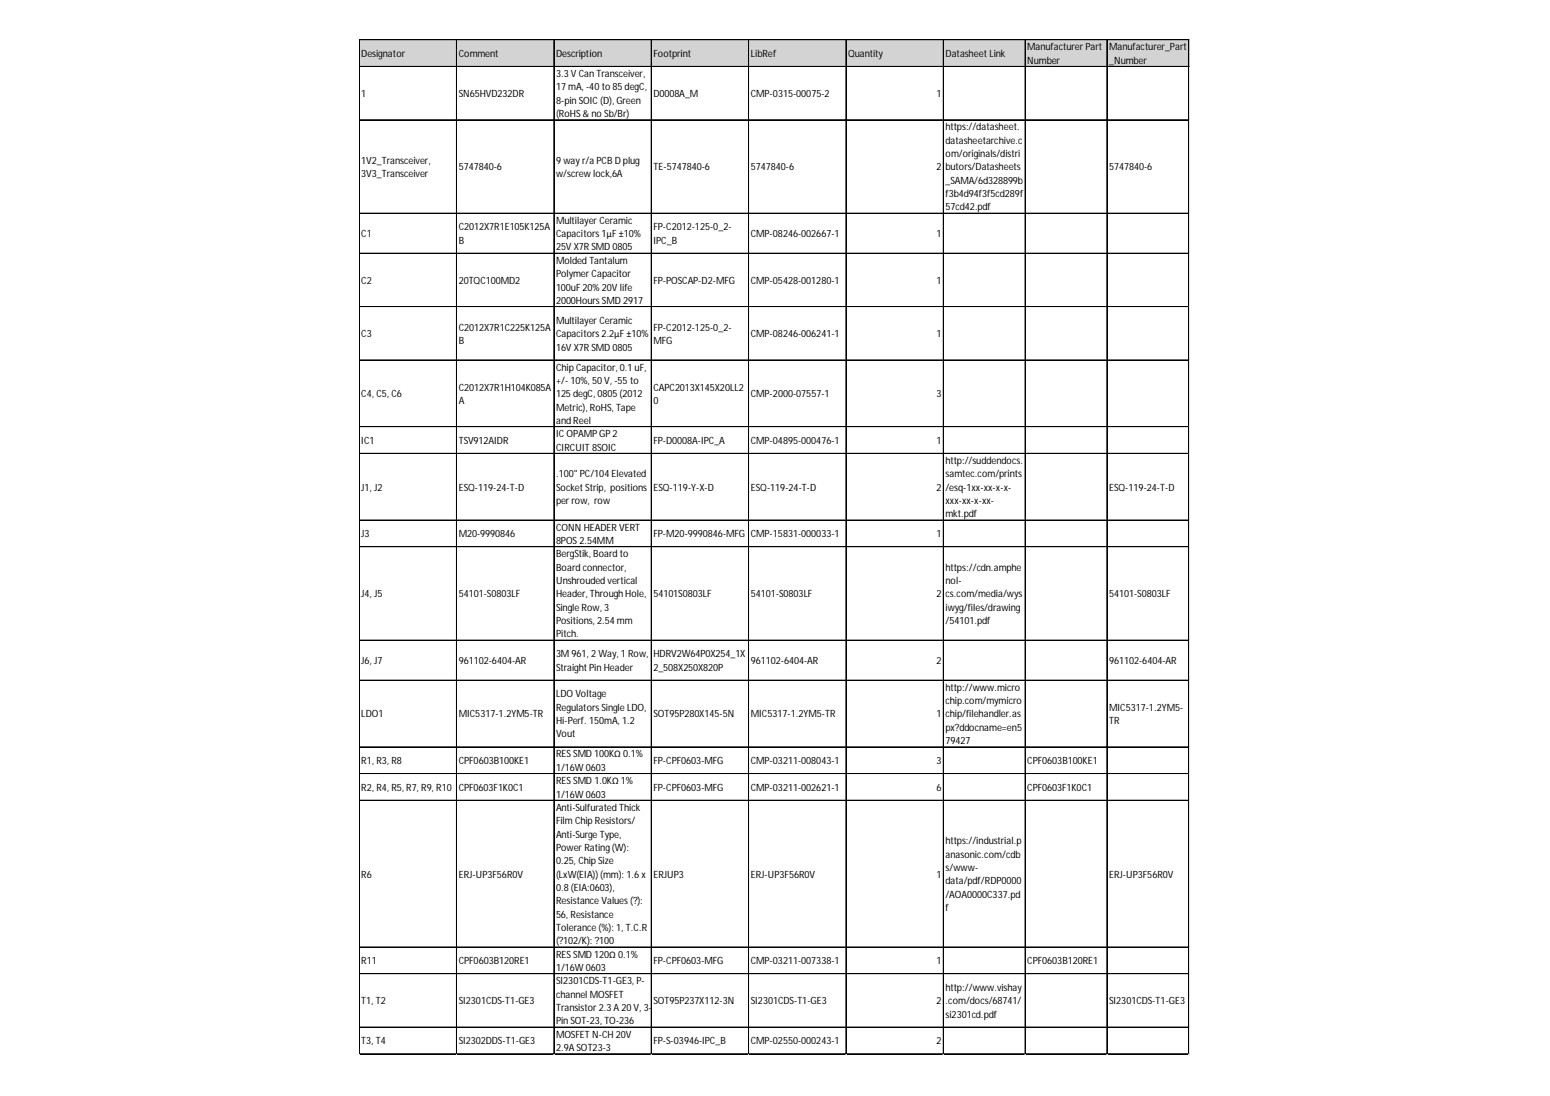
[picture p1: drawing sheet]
<svg xmlns="http://www.w3.org/2000/svg" width="297mm" height="210mm" viewBox="0 0 297 210" stroke-linecap="round" stroke-linejoin="round" font-family="sans-serif">
<defs><g id="words">
<g font-size="1.9">
<text x="69.2" y="10.9">Designator</text>
<text x="87.9" y="10.9">Comment</text>
<text x="106.6" y="10.9">Description</text>
<text x="125.2" y="10.9">Footprint</text>
<text x="143.9" y="10.9">LibRef</text>
<text x="162.5" y="10.9">Quantity</text>
<text x="181.2" y="10.9">Datasheet Link</text>
<text x="196.9" y="9.6">Manufacturer Part</text>
<text x="212.5" y="9.6">Manufacturer_Part</text>
<text x="106.6" y="14.8">3.3 V Can Transceiver,</text>
<text x="106.6" y="17.3">17 mA, -40 to 85 degC,</text>
<text x="196.9" y="12.2">Number</text>
<text x="212.5" y="12.2">_Number</text>
<text x="69.2" y="18.6">1</text>
<text x="87.9" y="18.6">SN65HVD232DR</text>
<text x="106.6" y="19.9">8-pin SOIC (D), Green</text>
<text x="106.6" y="22.4">(RoHS &amp; no Sb/Br)</text>
<text x="125.2" y="18.6">D0008A_M</text>
<text x="143.9" y="18.6">CMP-0315-00075-2</text>
<text x="179.5" y="18.6">1</text>
<text x="181.2" y="25">https://datasheet.</text>
<text x="181.2" y="27.5">datasheetarchive.c</text>
<text x="69.2" y="31.4">1V2_Transceiver,</text>
<text x="69.2" y="33.9">3V3_Transceiver</text>
<text x="87.9" y="32.6">5747840-6</text>
<text x="106.6" y="31.4">9 way r/a PCB D plug</text>
<text x="106.6" y="33.9">w/screw lock,6A</text>
<text x="125.2" y="32.6">TE-5747840-6</text>
<text x="143.9" y="32.6">5747840-6</text>
<text x="179.5" y="32.6">2</text>
<text x="181.2" y="30.1">om/originals/distri</text>
<text x="181.2" y="32.6">butors/Datasheets</text>
<text x="181.2" y="35.2">_SAMA/6d328899b</text>
<text x="212.5" y="32.6">5747840-6</text>
<text x="181.2" y="37.8">f3b4d94f3f5cd289f</text>
<text x="181.2" y="40.3">57cd42.pdf</text>
<text x="69.2" y="45.4">C1</text>
<text x="87.9" y="44.1">C2012X7R1E105K125A</text>
<text x="87.9" y="46.7">B</text>
<text x="106.6" y="42.9">Multilayer Ceramic</text>
<text x="106.6" y="45.4">Capacitors 1μF ±10%</text>
<text x="106.6" y="48">25V X7R SMD 0805</text>
<text x="125.2" y="44.1">FP-C2012-125-0_2-</text>
<text x="125.2" y="46.7">IPC_B</text>
<text x="143.9" y="45.4">CMP-08246-002667-1</text>
<text x="179.5" y="45.4">1</text>
<text x="106.6" y="50.5">Molded Tantalum</text>
<text x="106.6" y="53.1">Polymer Capacitor</text>
<text x="69.2" y="54.4">C2</text>
<text x="87.9" y="54.4">20TQC100MD2</text>
<text x="106.6" y="55.6">100uF 20% 20V life</text>
<text x="106.6" y="58.2">2000Hours SMD 2917</text>
<text x="125.2" y="54.4">FP-POSCAP-D2-MFG</text>
<text x="143.9" y="54.4">CMP-05428-001280-1</text>
<text x="179.5" y="54.4">1</text>
<text x="69.2" y="64.6">C3</text>
<text x="87.9" y="63.3">C2012X7R1C225K125A</text>
<text x="87.9" y="65.9">B</text>
<text x="106.6" y="62">Multilayer Ceramic</text>
<text x="106.6" y="64.6">Capacitors 2.2μF ±10%</text>
<text x="125.2" y="63.3">FP-C2012-125-0_2-</text>
<text x="125.2" y="65.9">MFG</text>
<text x="143.9" y="64.6">CMP-08246-006241-1</text>
<text x="179.5" y="64.6">1</text>
<text x="106.6" y="67.1">16V X7R SMD 0805</text>
<text x="106.6" y="71">Chip Capacitor, 0.1 uF,</text>
<text x="69.2" y="76.1">C4, C5, C6</text>
<text x="87.9" y="74.8">C2012X7R1H104K085A</text>
<text x="87.9" y="77.4">A</text>
<text x="106.6" y="73.5">+/- 10%, 50 V, -55 to</text>
<text x="106.6" y="76.1">125 degC, 0805 (2012</text>
<text x="125.2" y="74.8">CAPC2013X145X20LL2</text>
<text x="125.2" y="77.4">0</text>
<text x="143.9" y="76.1">CMP-2000-07557-1</text>
<text x="179.5" y="76.1">3</text>
<text x="106.6" y="78.6">Metric), RoHS, Tape</text>
<text x="106.6" y="81.2">and Reel</text>
<text x="106.6" y="83.7">IC OPAMP GP 2</text>
<text x="69.2" y="85">IC1</text>
<text x="87.9" y="85">TSV912AIDR</text>
<text x="106.6" y="86.3">CIRCUIT 8SOIC</text>
<text x="125.2" y="85">FP-D0008A-IPC_A</text>
<text x="143.9" y="85">CMP-04895-000476-1</text>
<text x="179.5" y="85">1</text>
<text x="181.2" y="88.9">http://suddendocs.</text>
<text x="69.2" y="94">J1, J2</text>
<text x="87.9" y="94">ESQ-119-24-T-D</text>
<text x="106.6" y="91.4">.100&quot; PC/104 Elevated</text>
<text x="106.6" y="94">Socket Strip, positions</text>
<text x="125.2" y="94">ESQ-119-Y-X-D</text>
<text x="143.9" y="94">ESQ-119-24-T-D</text>
<text x="179.5" y="94">2</text>
<text x="181.2" y="91.4">samtec.com/prints</text>
<text x="181.2" y="94">/esq-1xx-xx-x-x-</text>
<text x="212.5" y="94">ESQ-119-24-T-D</text>
<text x="106.6" y="96.5">per row, row</text>
<text x="106.6" y="101.6">CONN HEADER VERT</text>
<text x="181.2" y="96.5">xxx-xx-x-xx-</text>
<text x="181.2" y="99.1">mkt.pdf</text>
<text x="69.2" y="102.9">J3</text>
<text x="87.9" y="102.9">M20-9990846</text>
<text x="106.6" y="104.2">8POS 2.54MM</text>
<text x="106.6" y="106.7">BergStik, Board to</text>
<text x="125.2" y="102.9">FP-M20-9990846-MFG</text>
<text x="143.9" y="102.9">CMP-15831-000033-1</text>
<text x="179.5" y="102.9">1</text>
<text x="106.6" y="109.3">Board connector,</text>
<text x="106.6" y="111.9">Unshrouded vertical</text>
<text x="181.2" y="109.3">https://cdn.amphe</text>
<text x="181.2" y="111.9">nol-</text>
<text x="69.2" y="114.4">J4, J5</text>
<text x="87.9" y="114.4">54101-S0803LF</text>
<text x="106.6" y="114.4">Header, Through Hole,</text>
<text x="106.6" y="117">Single Row, 3</text>
<text x="106.6" y="119.5">Positions, 2.54 mm</text>
<text x="125.2" y="114.4">54101S0803LF</text>
<text x="143.9" y="114.4">54101-S0803LF</text>
<text x="179.5" y="114.4">2</text>
<text x="181.2" y="114.4">cs.com/media/wys</text>
<text x="181.2" y="117">iwyg/files/drawing</text>
<text x="181.2" y="119.5">/54101.pdf</text>
<text x="212.5" y="114.4">54101-S0803LF</text>
<text x="106.6" y="122.1">Pitch.</text>
<text x="106.6" y="125.9">3M 961, 2 Way, 1 Row,</text>
<text x="125.2" y="125.9">HDRV2W64P0X254_1X</text>
<text x="69.2" y="127.2">J6, J7</text>
<text x="87.9" y="127.2">961102-6404-AR</text>
<text x="106.6" y="128.5">Straight Pin Header</text>
<text x="125.2" y="128.5">2_508X250X820P</text>
<text x="143.9" y="127.2">961102-6404-AR</text>
<text x="179.5" y="127.2">2</text>
<text x="212.5" y="127.2">961102-6404-AR</text>
<text x="69.2" y="137.4">LDO1</text>
<text x="87.9" y="137.4">MIC5317-1.2YM5-TR</text>
<text x="106.6" y="133.6">LDO Voltage</text>
<text x="106.6" y="136.1">Regulators Single LDO,</text>
<text x="125.2" y="137.4">SOT95P280X145-5N</text>
<text x="143.9" y="137.4">MIC5317-1.2YM5-TR</text>
<text x="179.5" y="137.4">1</text>
<text x="181.2" y="132.3">http://www.micro</text>
<text x="181.2" y="134.9">chip.com/mymicro</text>
<text x="181.2" y="137.4">chip/filehandler.as</text>
<text x="212.5" y="136.1">MIC5317-1.2YM5-</text>
<text x="106.6" y="138.7">Hi-Perf. 150mA, 1.2</text>
<text x="106.6" y="141.2">Vout</text>
<text x="181.2" y="140">px?ddocname=en5</text>
<text x="181.2" y="142.5">79427</text>
<text x="212.5" y="138.7">TR</text>
<text x="69.2" y="146.4">R1, R3, R8</text>
<text x="87.9" y="146.4">CPF0603B100KE1</text>
<text x="106.6" y="145.1">RES SMD 100KΩ 0.1%</text>
<text x="106.6" y="147.6">1/16W 0603</text>
<text x="125.2" y="146.4">FP-CPF0603-MFG</text>
<text x="143.9" y="146.4">CMP-03211-008043-1</text>
<text x="179.5" y="146.4">3</text>
<text x="196.9" y="146.4">CPF0603B100KE1</text>
<text x="69.2" y="151.5">R2, R4, R5, R7, R9, R10</text>
<text x="87.9" y="151.5">CPF0603F1K0C1</text>
<text x="106.6" y="150.2">RES SMD 1.0KΩ 1%</text>
<text x="106.6" y="152.7">1/16W 0603</text>
<text x="106.6" y="155.3">Anti-Sulfurated Thick</text>
<text x="125.2" y="151.5">FP-CPF0603-MFG</text>
<text x="143.9" y="151.5">CMP-03211-002621-1</text>
<text x="179.5" y="151.5">6</text>
<text x="196.9" y="151.5">CPF0603F1K0C1</text>
<text x="106.6" y="157.9">Film Chip Resistors/</text>
<text x="106.6" y="160.4">Anti-Surge Type,</text>
<text x="181.2" y="161.7">https://industrial.p</text>
<text x="106.6" y="163">Power Rating (W):</text>
<text x="106.6" y="165.5">0.25, Chip Size</text>
<text x="181.2" y="164.2">anasonic.com/cdb</text>
<text x="181.2" y="166.8">s/www-</text>
<text x="69.2" y="168.1">R6</text>
<text x="87.9" y="168.1">ERJ-UP3F56R0V</text>
<text x="106.6" y="168.1">(LxW(EIA)) (mm): 1.6 x</text>
<text x="106.6" y="170.6">0.8 (EIA:0603),</text>
<text x="106.6" y="173.2">Resistance Values (?):</text>
<text x="125.2" y="168.1">ERJUP3</text>
<text x="143.9" y="168.1">ERJ-UP3F56R0V</text>
<text x="179.5" y="168.1">1</text>
<text x="181.2" y="169.3">data/pdf/RDP0000</text>
<text x="181.2" y="171.9">/AOA0000C337.pd</text>
<text x="212.5" y="168.1">ERJ-UP3F56R0V</text>
<text x="106.6" y="175.7">56, Resistance</text>
<text x="106.6" y="178.3">Tolerance (%): 1, T.C.R</text>
<text x="181.2" y="174.5">f</text>
<text x="69.2" y="184.7">R11</text>
<text x="87.9" y="184.7">CPF0603B120RE1</text>
<text x="106.6" y="180.8">(?102/K): ?100</text>
<text x="106.6" y="183.4">RES SMD 120Ω 0.1%</text>
<text x="106.6" y="186">1/16W 0603</text>
<text x="125.2" y="184.7">FP-CPF0603-MFG</text>
<text x="143.9" y="184.7">CMP-03211-007338-1</text>
<text x="179.5" y="184.7">1</text>
<text x="196.9" y="184.7">CPF0603B120RE1</text>
<text x="106.6" y="188.5">SI2301CDS-T1-GE3, P-</text>
<text x="106.6" y="191.1">channel MOSFET</text>
<text x="181.2" y="189.8">http://www.vishay</text>
<text x="69.2" y="192.3">T1, T2</text>
<text x="87.9" y="192.3">SI2301CDS-T1-GE3</text>
<text x="106.6" y="193.6">Transistor 2.3 A 20 V, 3-</text>
<text x="106.6" y="196.2">Pin SOT-23, TO-236</text>
<text x="125.2" y="192.3">SOT95P237X112-3N</text>
<text x="143.9" y="192.3">SI2301CDS-T1-GE3</text>
<text x="179.5" y="192.3">2</text>
<text x="181.2" y="192.3">.com/docs/68741/</text>
<text x="181.2" y="194.9">si2301cd.pdf</text>
<text x="212.5" y="192.3">SI2301CDS-T1-GE3</text>
<text x="69.2" y="200">T3, T4</text>
<text x="87.9" y="200">SI2302DDS-T1-GE3</text>
<text x="106.6" y="198.7">MOSFET N-CH 20V</text>
<text x="106.6" y="201.3">2.9A SOT23-3</text>
<text x="125.2" y="200">FP-S-03946-IPC_B</text>
<text x="143.9" y="200">CMP-02550-000243-1</text>
<text x="179.5" y="200">2</text>
</g>
</g></defs>
<path d="M68.9 7.7h159v5.1h-159z" fill="#d3d3d3"/>
<g fill="none" stroke="#000" stroke-width=".19">
<path d="M68.8 7.6v194.3M68.9 7.6v194.3M68.9 7.6h159M68.9 7.7h159M68.9 12.7h159M68.9 12.8h159M87.5 7.7v194.2M106.1 7.7v194.2M106.2 7.7v194.2M124.8 7.7v194.2M143.4 7.7v194.2M143.5 7.7v194.2"/>
<path d="M162.1 7.7v194.2M162.2 7.7v194.2M180.8 7.7v194.2M196.4 7.7v194.2M196.5 7.7v194.2M212.1 7.7v194.2M212.2 7.7v194.2M227.8 7.7v194.2M68.9 22.9h159M68.9 23h159M68.9 40.8h159M68.9 40.9h159"/>
<path d="M68.9 48.5h159M68.9 58.7h159M68.9 58.8h159M68.9 68.9h159M68.9 69h159M68.9 81.7h159M68.9 81.8h159M68.9 86.8h159M68.9 86.9h159M68.9 99.6h159M68.9 104.7h159M68.9 104.8h159"/>
<path d="M68.9 122.6h159M68.9 130.3h159M68.9 143h159M68.9 143.1h159M68.9 148.1h159M68.9 148.2h159M68.9 153.3h159M68.9 181.4h159M68.9 186.5h159M68.9 196.7h159M68.9 196.8h159M68.9 201.8h159"/>
<path d="M68.9 201.9h159"/>
</g>
<path d="M68.8 201.9v.1" fill="none" stroke="#e0e0e0" stroke-width=".19"/>
<path d="M68.8 201.9l.1 .1z" fill="#e0e0e0"/>
<path d="M87.5 201.9v.1" fill="none" stroke="#e0e0e0" stroke-width=".19"/>
<path d="M87.5 201.9l.1 .1z" fill="#e0e0e0"/>
<path d="M106.1 201.9v.1" fill="none" stroke="#e0e0e0" stroke-width=".19"/>
<path d="M106.1 201.9l.1 .1z" fill="#e0e0e0"/>
<path d="M124.8 201.9v.1" fill="none" stroke="#e0e0e0" stroke-width=".19"/>
<path d="M124.8 201.9l.1 .1z" fill="#e0e0e0"/>
<path d="M143.4 201.9v.1" fill="none" stroke="#e0e0e0" stroke-width=".19"/>
<path d="M143.4 201.9l.2 .1z" fill="#e0e0e0"/>
<path d="M162.1 201.9v.1" fill="none" stroke="#e0e0e0" stroke-width=".19"/>
<path d="M162.1 201.9l.1 .1z" fill="#e0e0e0"/>
<path d="M180.8 201.9v.1" fill="none" stroke="#e0e0e0" stroke-width=".19"/>
<path d="M180.8 201.9l.1 .1z" fill="#e0e0e0"/>
<path d="M196.4 201.9v.1" fill="none" stroke="#e0e0e0" stroke-width=".19"/>
<path d="M196.4 201.9l.1 .1z" fill="#e0e0e0"/>
<path d="M212.1 201.9v.1" fill="none" stroke="#e0e0e0" stroke-width=".19"/>
<path d="M212.1 201.9l.1 .1z" fill="#e0e0e0"/>
<path d="M227.8 201.9v.1" fill="none" stroke="#e0e0e0" stroke-width=".19"/>
<path d="M227.8 201.9l.1 .1z" fill="#e0e0e0"/>
<path d="M227.9 22.9h.1" fill="none" stroke="#e0e0e0" stroke-width=".19"/>
<path d="M227.9 22.9v.1z" fill="#e0e0e0"/>
<path d="M227.9 40.8h.1" fill="none" stroke="#e0e0e0" stroke-width=".19"/>
<path d="M227.9 40.8v.1z" fill="#e0e0e0"/>
<path d="M227.9 48.5h.1" fill="none" stroke="#e0e0e0" stroke-width=".19"/>
<path d="M227.9 48.5v.1z" fill="#e0e0e0"/>
<path d="M227.9 58.7h.1" fill="none" stroke="#e0e0e0" stroke-width=".19"/>
<path d="M227.9 58.7v.1z" fill="#e0e0e0"/>
<path d="M227.9 68.9h.1" fill="none" stroke="#e0e0e0" stroke-width=".19"/>
<path d="M227.9 68.9v.1z" fill="#e0e0e0"/>
<path d="M227.9 81.7h.1" fill="none" stroke="#e0e0e0" stroke-width=".19"/>
<path d="M227.9 81.7v.1z" fill="#e0e0e0"/>
<path d="M227.9 86.8h.1" fill="none" stroke="#e0e0e0" stroke-width=".19"/>
<path d="M227.9 86.8v.1z" fill="#e0e0e0"/>
<path d="M227.9 99.6h.1" fill="none" stroke="#e0e0e0" stroke-width=".19"/>
<path d="M227.9 99.6v.1z" fill="#e0e0e0"/>
<path d="M227.9 104.7h.1" fill="none" stroke="#e0e0e0" stroke-width=".19"/>
<path d="M227.9 104.7v.1z" fill="#e0e0e0"/>
<path d="M227.9 122.6h.1" fill="none" stroke="#e0e0e0" stroke-width=".19"/>
<path d="M227.9 122.6v.1z" fill="#e0e0e0"/>
<path d="M227.9 130.3h.1" fill="none" stroke="#e0e0e0" stroke-width=".19"/>
<path d="M227.9 130.3v.1z" fill="#e0e0e0"/>
<path d="M227.9 143h.1" fill="none" stroke="#e0e0e0" stroke-width=".19"/>
<path d="M227.9 143v.1z" fill="#e0e0e0"/>
<path d="M227.9 148.1h.1" fill="none" stroke="#e0e0e0" stroke-width=".19"/>
<path d="M227.9 148.1v.2z" fill="#e0e0e0"/>
<path d="M227.9 153.3h.1" fill="none" stroke="#e0e0e0" stroke-width=".19"/>
<path d="M227.9 153.3v.1z" fill="#e0e0e0"/>
<path d="M227.9 181.4h.1" fill="none" stroke="#e0e0e0" stroke-width=".19"/>
<path d="M227.9 181.4v.1z" fill="#e0e0e0"/>
<path d="M227.9 186.5h.1" fill="none" stroke="#e0e0e0" stroke-width=".19"/>
<path d="M227.9 186.5v.1z" fill="#e0e0e0"/>
<path d="M227.9 196.7h.1" fill="none" stroke="#e0e0e0" stroke-width=".19"/>
<path d="M227.9 196.7v.1z" fill="#e0e0e0"/>
<path d="M227.9 201.8h.1" fill="none" stroke="#e0e0e0" stroke-width=".19"/>
<path d="M227.9 201.8v.1z" fill="#e0e0e0"/>
<use href="#words"/>
</svg>
